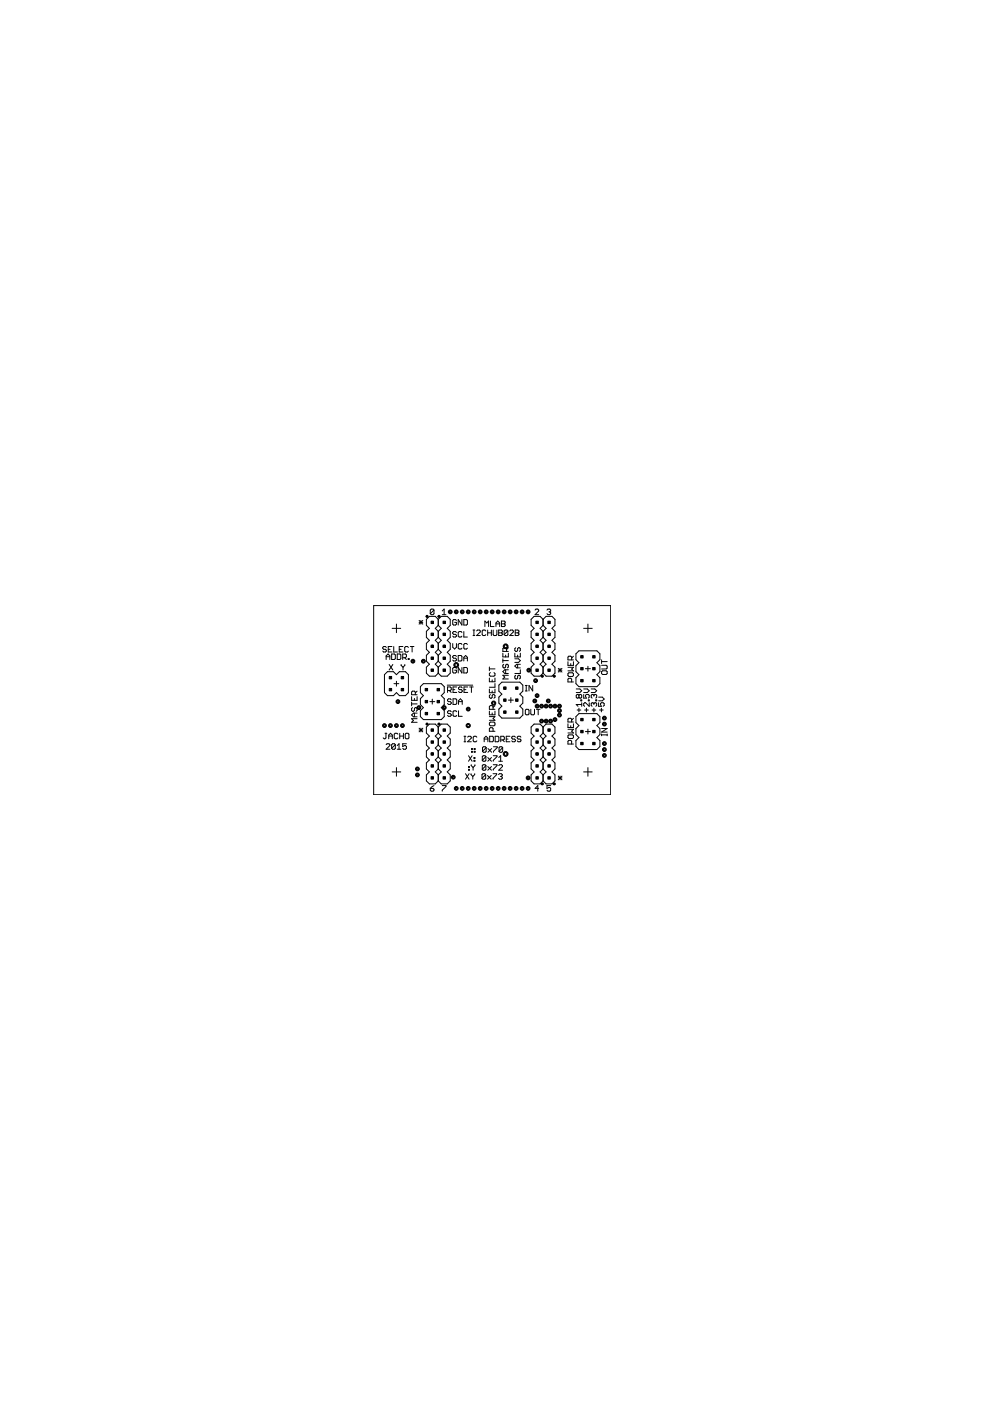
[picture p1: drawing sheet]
<svg xmlns="http://www.w3.org/2000/svg" width="210mm" height="297mm" viewBox="0 0 210 297" stroke-linecap="round" stroke-linejoin="round" font-family="sans-serif">
<g fill="none" stroke="#000" stroke-width=".21">
<path d="M81.9 139.8v-.8l.4-.3 .4 .3v.8M81.9 139.2h.8M81.9 137.3l-.2-.2h-.4l-.1 .2 .1 .4h.4l.2 .2-.2 .3h-.4l-.1-.2M82.3 137.7h.4M83 138.7h.6l.2 .2v.7l-.2 .2h-.6zM83.1 137.1h-.8v1.1h.8M83.1 133.2h1.9M83.5 137.1v1.1h.8M84.1 132.3v1.8M84.2 138.7h.6l.2 .2v.7l-.2 .2h-.6zM84.6 137.7h.4M85.4 139.4h.6l.2-.2v-.3l-.2-.2h-.6v1.1"/>
<path d="M85.4 137.1h-.8v1.1h.8M85.8 139.4l.4 .4M86.6 139.6h.1v.2h-.1zM86.6 137.3l-.2-.2h-.4l-.2 .2v.7l.2 .2h.4l.2-.2M87 137.1h.8M87.4 137.1v1.1M88.9 132h.7M88.9 131.6l.7 .7M89.2 131.6v.7M89.6 131.6l-.7 .7M91.4 137h.5M91.7 136.8v.5"/>
<path d="M92 129.3l-.2-.2h-.4l-.2 .2v.8M92 129.3v.8l-.2 .2h-.4l-.2-.2M92 129.3l-.8 .8M92.9 131.3l-.6-.6h-1.3l-.6 .6v1.3l.6 .6-.6 .7v1.2l.6 .7-.6 .6v1.3l.6 .6-.6 .6v1.3l.6 .6-.6 .7v1.2l.6 .7h1.3l.6-.7M92.9 131.3l.7-.6h1.2l.7 .6v1.3l-.7 .6 .7 .7v1.2l-.7 .7 .7 .6v1.3l-.7 .6 .7 .6v1.3l-.7 .6 .7 .7v1.2l-.7 .7h-1.2l-.7-.7M92.9 131.3v1.3M92.9 133.9v1.2M92.9 136.4v1.3M92.9 138.9v1.3M92.9 132.6l-.6 .6 .6 .7M92.9 135.1l.7 .7-.7 .6M92.9 135.1l-.6 .7 .6 .6"/>
<path d="M92.9 137.7l.7 .6-.7 .6M92.9 137.7l-.6 .6 .6 .6M92.9 132.6l.7 .6-.7 .7M93.8 130.3h.8M93.8 129.5l.4-.4v1.2M93.9 137h.6M94.2 136.8v.5M96 136.4v.8l.4 .4 .4-.4v-.8M96.8 134.1l-.2-.2h-.4l-.2 .2 .2 .4h.4l.2 .2-.2 .4h-.4l-.2-.2M96.8 131.6l-.2-.2h-.4l-.2 .2v.7l.2 .2h.4l.2-.2v-.3h-.4M96.8 139.2l-.2-.2h-.4l-.2 .2 .2 .4h.4l.2 .2-.2 .3h-.4l-.2-.1M97.2 139h.5l.2 .2v.8l-.2 .1h-.5z"/>
<path d="M97.9 131.4v1.1l-.7-1.1v1.1M97.9 134.1l-.2-.2h-.3l-.2 .2v.8l.2 .2h.3l.2-.2M97.9 136.6l-.2-.2h-.3l-.2 .2v.8l.2 .2h.3l.2-.2M98.3 131.4h.6l.2 .2v.7l-.2 .2h-.6zM98.3 133.9v1.2h.8M98.3 139.6h.8M99.1 136.6l-.2-.2h-.4l-.2 .2v.8l.2 .2h.4l.2-.2M100.3 134.7h.4M100.3 133.6h.4M100.5 133.6v1.1M101 133.8l.3-.2h.3l.2 .2v.2l-.8 .7h.8M102.8 132.8v-1.1l.4 .4 .4-.4v1.1"/>
<path d="M103 133.8l-.2-.2h-.4l-.2 .2v.8l.2 .1h.4l.2-.1M103.4 133.6v1.1M103.4 134.2h.8M104 131.7v1.1h.8M104.2 133.6v1.1M104.6 133.6v1l.2 .1h.4l.1-.1v-1M105.2 132.8v-.7l.3-.4 .4 .4v.7M105.2 132.3h.7M105.7 133.6h.6l.2 .2-.2 .4 .2 .4-.2 .1h-.6zM105.7 134.2h.6M106.3 131.7h.6l.2 .2-.2 .4 .2 .4-.2 .1h-.6zM106.3 132.3h.6"/>
<path d="M106.6 138.5v.8h1.2v-.8M106.6 139.7v.7M107.2 138.9v.4M107.4 138.1v-.6l-.2-.2h-.4l-.2 .2v.6h1.2M107.7 133.8l-.2-.2h-.4l-.2 .2v.8M107.7 133.8v.8l-.2 .1h-.4l-.2-.1M107.7 133.8l-.8 .8M107.8 137.3l-.4 .4M108.1 133.8l.2-.2h.3l.2 .2v.2l-.7 .7h.7M109.2 138.5v.8h1.1v-.8M109.2 139.7h.7l.4 .4-.4 .3h-.7M109.2 133.6h.6l.2 .2-.2 .4 .2 .4-.2 .1h-.6z"/>
<path d="M109.2 134.2h.6M109.3 137.3l-.1 .2v.4l.1 .2 .4-.2v-.4l.2-.2 .4 .2v.4l-.2 .2M109.7 138.9v.4M113.5 129.3l.1-.2h.4l.2 .2v.2l-.7 .8h.7M113.6 137h.5M113.9 136.8v.5M115.1 135.1l-.6 .7 .6 .6M115.1 131.3l-.6-.6h-1.3l-.6 .6v1.3l.6 .6-.6 .7v1.2l.6 .7-.6 .6v1.3l.6 .6-.6 .6v1.3l.6 .6-.6 .7v1.2l.6 .7h1.3l.6-.7M115.1 131.3l.7-.6h1.2l.7 .6v1.3l-.7 .6 .7 .7v1.2l-.7 .7 .7 .6v1.3l-.7 .6 .7 .6v1.3l-.7 .6 .7 .7v1.2l-.7 .7h-1.2l-.7-.7M115.1 137.7l.7 .6-.7 .6M115.1 135.1l.7 .7-.7 .6M115.1 137.7l-.6 .6 .6 .6"/>
<path d="M115.1 131.3v1.3M115.1 133.9v1.2M115.1 136.4v1.3M115.1 138.9v1.3M115.1 132.6l.7 .6-.7 .7M115.1 132.6l-.6 .6 .6 .7M116 129.3l.2-.2h.4l.2 .2-.2 .4M116.1 137h.6M116.4 129.7h.2M116.4 136.8v.5M116.6 129.7l.2 .2-.2 .4h-.4l-.2-.2M121.2 139.9v-.6l-.2-.2h-.4l-.2 .2v.6h1.2"/>
<path d="M121.6 139.1l-.4 .4M122.1 138.6l.6-.6h3.9l.6 .6v1.3l-.6 .6 .6 .6v1.3l-.6 .6 .6 .7v1.2l-.6 .7h-3.9l-.6-.7v-1.2l.6-.7-.6-.6v-1.3l.6-.6-.6-.6zM123.7 133.2h1.9M124.7 132.3v1.8M127.6 139.9v.8M81.5 143l.6-.6h1.3l.7 .6 .6-.6h1.3l.6 .6v3.9l-.6 .6h-1.3l-.6-.6-.7 .6h-1.3l-.6-.6zM81.6 155.5h.4M81.8 155.5v.9l-.2 .2-.4-.2M81.9 157.9l.2-.2h.4l.2 .2v.2l-.8 .8h.8M82.4 156.6v-.7l.4-.4 .4 .4v.7M82.4 156.1h.8M82.5 140.9l.8 1.1"/>
<path d="M83.3 140.9l-.8 1.1M83.5 144.9h1.1M83.8 157.9v.8l-.2 .2h-.4l-.2-.2M83.8 157.9l-.2-.2h-.4l-.2 .2v.8M83.8 157.9l-.8 .8M84.1 144.4v1.1M84.2 158.9h.8M84.2 158.1l.4-.4v1.2M84.4 155.7l-.2-.2h-.4l-.2 .2v.7l.2 .2h.4l.2-.2M84.8 156.1h.7M84.8 155.5v1.1M85 140.9v.2l.4 .4"/>
<path d="M85.4 141.5v.5M85.5 155.5v1.1M85.8 140.9l-.4 .6M85.9 155.7l.2-.2h.4l.2 .2v.7l-.2 .2h-.4l-.2-.2zM86.2 157.7h-.8v.6l.4-.2 .4 .2v.4l-.2 .2h-.4l-.2-.2M87.3 147.7v.8h1.1v-.8M87.3 148.9v.7M87.3 149.2h1.1M87.5 150l-.2 .2v.4l.4 .2 .2-.2v-.4l.3-.2 .2 .2v.4l-.2 .2M87.9 148.1v.4M87.9 151.2v.8M88.1 147.3v-.6l-.2-.2h-.4l-.2 .2v.6h1.1"/>
<path d="M88.4 146.5l-.3 .4M88.4 152.4h-1.1l.4 .4-.4 .3h1.1M88.4 151.2h-.7l-.4 .4 .4 .4h.7M88.9 154.4l.7 .8M88.9 154.8h.7M89.1 145.6l.7-.7h3.8l.6 .7v1.3l-.6 .6 .6 .6v1.3l-.6 .6 .6 .7v1.2l-.6 .7h-3.8l-.7-.7v-1.2l.7-.7-.7-.6v-1.3l.7-.6-.7-.6zM89.2 154.4v.8M89.6 154.4l-.7 .8M91.1 148.8h1.1M91.4 159.9h.5M91.7 148.2v1.1M91.7 159.6v.5"/>
<path d="M92.9 154.2l-.6-.7h-1.3l-.6 .7v1.2l.6 .7-.6 .6v1.3l.6 .6-.6 .6v1.3l.6 .6-.6 .7v1.2l.6 .7-.6 .6v1.3l.6 .6h1.3l.6-.6M92.9 154.2l.7-.7h1.2l.7 .7v1.2l-.7 .7 .7 .6v1.3l-.7 .6 .7 .6v1.3l-.7 .6 .7 .7v1.2l-.7 .7 .7 .6v1.3l-.7 .6h-1.2l-.7-.6M92.9 141.5v1.2M92.9 154.2v1.2M92.9 156.7v1.3M92.9 159.2v1.3M92.9 140.2l.7 .6-.7 .7M92.9 140.2l-.6 .6 .6 .7M92.9 155.4l-.6 .7 .6 .6M92.9 158l.7 .6-.7 .6M92.9 158l-.6 .6 .6 .6M92.9 155.4l.7 .7-.7 .6"/>
<path d="M93.9 159.9h.6M94.2 159.6v.5M94.8 145.3h5.4M94.9 146.4h.6l.2-.2v-.4l-.2-.2h-.6v1.2M95.3 146.4l.4 .4M95.7 148.4l-.2-.2h-.4l-.2 .4 .2 .2h.4l.2 .3-.2 .3h-.4l-.2-.3M95.7 150.9l-.2-.2h-.4l-.2 .2 .2 .4h.4l.2 .2-.2 .4h-.4l-.2-.2M96.1 148.2h.5l.2 .2v.7l-.2 .3h-.5zM96.1 146.2h.3M96.8 141.7l-.2-.2h-.4l-.2 .2v.8l.2 .2h.4l.2-.2v-.4h-.4M96.8 145.6h-.7v1.2h.7M96.8 150.9l-.2-.2h-.4l-.1 .2v.8l.1 .2h.4l.2-.2"/>
<path d="M97.2 149.4v-.8l.4-.4 .4 .4v.8M97.2 150.7v1.2h.8M97.2 148.8h.8M97.9 141.5v1.2l-.7-1.2v1.2M98 145.8l-.2-.2h-.4l-.2 .2 .2 .4h.4l.2 .2-.2 .4h-.4l-.2-.2M98.3 140.1v-.7l.4-.4 .4 .4v.7M98.3 141.5h.6l.2 .2v.8l-.2 .2h-.6zM98.4 146.2h.4M98.4 157.3h.4M98.4 156.1h.4M98.6 156.1v1.2M99.1 156.3l.3-.2h.3l.2 .2v.2l-.8 .8h.8"/>
<path d="M99.2 145.6h-.8v1.2h.8M99.6 145.6h.7M99.9 145.6v1.2M100 158.7h.2v.2h-.2zM100 159.3h.2v.2h-.2zM100.5 158.7h.2v.2h-.2zM100.5 159.3h.2v.2h-.2zM101.1 156.3l-.2-.2h-.4l-.2 .2v.8l.2 .2h.4l.2-.2M102.7 157.3v-.8l.3-.4 .4 .4v.8M102.7 156.7h.7M103.1 158.5v.8l-.2 .2h-.4l-.2-.2M103.1 158.5l-.2-.2h-.4l-.2 .2v.8"/>
<path d="M103.1 158.5l-.8 .8M103.5 158.7l.7 .8M103.8 150.8v.8h1.1v-.8M103.8 141.4v.8M103.8 143.8v.7h1.1v-.7M103.8 146.1v.8h1.1v-.8M103.8 151.9h1.1l-.4 .4 .4 .4h-1.1M103.8 141.8h1.1M103.8 156.1h.6l.2 .2v.8l-.2 .2h-.6zM104 153.1h.7l.2 .2v.4l-.2 .2h-.7l-.2-.2v-.4zM104 142.6l-.2 .2v.4l.2 .2h.7l.2-.2v-.4l-.2-.2M104 147.3l-.2 .2v.3l.4 .2 .2-.2v-.3l.3-.2 .2 .2v.3l-.2 .2"/>
<path d="M104.2 158.7l-.7 .8M104.4 144.1v.4M104.4 146.5v.4M104.4 151.2v.4M104.5 150.4v-.6l-.1-.2h-.4l-.2 .2v.6h1.1M104.5 155v-.5l-.1-.2h-.4l-.2 .2v.5h1.1M104.6 158.3h.8v.2l-.8 .8v.2M104.9 144.9v.8h-1.1M104.9 149.6l-.4 .4M105 156.1h.6l.2 .2v.8l-.2 .2h-.6zM105.8 145.3l.6-.7h3.8l.6 .7v1.2l-.6 .7 .6 .6v1.3l-.6 .6 .6 .6v1.3l-.6 .7h-3.8l-.6-.7v-1.3l.6-.6-.6-.6v-1.3l.6-.6-.6-.7zM106.2 156.9h.5l.2-.2v-.4l-.2-.2h-.5v1.2"/>
<path d="M106.6 156.9l.3 .4M106.6 158.5v.8l-.2 .2h-.4l-.2-.2M106.6 158.5l-.2-.2h-.4l-.2 .2v.8M106.6 158.5l-.8 .8M106.6 140.1h1.2M106.8 140.8l-.2 .2v.4l.2 .2 .4-.2v-.4l.2-.2 .4 .2v.4l-.2 .2M107.2 142v.8M107.3 156.7h.4M107.8 143.2h-1.2l.4 .4-.4 .4h1.2M107.8 142h-.8l-.4 .4 .4 .4h.8M107.8 148.4h1M108.1 156.1h-.8v1.2h.8"/>
<path d="M108.3 147.9v1.1M109.3 156.3l-.2-.2h-.4l-.2 .2 .2 .4h.4l.2 .2-.2 .4h-.4l-.2-.2M109.3 143.2l-.1 .2v.4l.1 .2 .4-.2v-.4l.2-.2 .4 .2v.4l-.2 .2M109.7 140.8v.8M110.3 142v.8h-1.1M110.3 140.8h-.7l-.4 .4 .4 .4h.7M110.4 156.3l-.1-.2h-.4l-.2 .2 .2 .4h.4l.1 .2-.1 .4h-.4l-.2-.2M111.4 146.5h.4M111.4 145.3h.4M111.6 150.4h.4l.2 .2v.8l-.2 .2h-.4l-.2-.2v-.8zM111.6 145.3v1.2M112.5 150.4v1l.3 .2h.3l.2-.2v-1"/>
<path d="M112.9 145.3v1.2l-.7-1.2v1.2M113.6 159.9h.5M113.7 150.4h.8M113.9 159.6v.5M114.1 150.4v1.2M115.1 154.2l-.6-.7h-1.3l-.6 .7v1.2l.6 .7-.6 .6v1.3l.6 .6-.6 .6v1.3l.6 .6-.6 .7v1.2l.6 .7-.6 .6v1.3l.6 .6h1.3l.6-.6M115.1 154.2l.7-.7h1.2l.7 .7v1.2l-.7 .7 .7 .6v1.3l-.7 .6 .7 .6v1.3l-.7 .6 .7 .7v1.2l-.7 .7 .7 .6v1.3l-.7 .6h-1.2l-.7-.6M115.1 155.4l.7 .7-.7 .6M115.1 140.2l.7 .6-.7 .7M115.1 140.2l-.6 .6 .6 .7M115.1 141.5v1.2M115.1 154.2v1.2"/>
<path d="M115.1 156.7v1.3M115.1 159.2v1.3M115.1 158l-.6 .6 .6 .6M115.1 155.4l-.6 .7 .6 .6M115.1 158l.7 .6-.7 .6M116.1 159.9h.6M116.4 159.6v.5M118.4 142.1h.7M118.4 141.7l.7 .8M118.7 141.7v.8M119.1 141.7l-.7 .8M120.4 140.3v.8h1.2v-.8"/>
<path d="M120.4 153.5v.7h1.2v-.7M120.4 154.6h1.2l-.4 .4 .4 .4h-1.2M120.4 141.5h1.2l-.4 .4 .4 .3h-1.2M120.6 142.6h.8l.2 .2v.4l-.2 .2h-.8l-.2-.2v-.4zM120.6 155.8h.8l.2 .2v.4l-.2 .2h-.8l-.2-.2v-.4zM121 140.7v.4M121 153.9v.3M121.2 157.8v-.6l-.2-.2h-.4l-.2 .2v.6h1.2M121.2 144.6v-.6l-.2-.2h-.4l-.2 .2v.6h1.2M121.2 153.1v-.6l-.2-.2h-.4l-.2 .2v.6h1.2M121.6 152.3l-.4 .4M122.2 146.1h.7l.4 .4-.4 .3h-.7"/>
<path d="M122.4 150.5h.7M122.7 151.3h3.9l.6 .6v1.3l-.6 .6 .6 .7v1.2l-.6 .7 .6 .6v1.3l-.6 .6h-3.9l-.6-.6v-1.3l.6-.6-.6-.7v-1.2l.6-.7-.6-.6v-1.3zM122.7 147.4l-.1-.2-.4 .2v.4l.2 .2 .3-.2M122.7 147.4l.2-.2 .4 .2v.4l-.2 .2-.4-.2M122.7 147.4v.4M122.7 150.2v.7M123.1 148.4h.2v.2h-.2zM123.3 149.4h-1.1l.4 .4M123.3 149v.8M123.8 146.1h.7l.4 .4-.4 .3h-.7M123.8 147.2v.8h.5l-.2-.4 .2-.4h.4l.2 .2v.4l-.2 .2M124 150.5h.7"/>
<path d="M124.1 141.8h1.1M124.1 155.1h1.1M124.3 150.2v.7M124.7 141.3v1M124.7 154.6v1M124.7 148.4h.2v.2h-.2zM124.9 149v.8l-.8-.8-.3 .2v.4l.2 .2M125.3 146.1h.8l.4 .4-.4 .3h-.8M125.5 150.5h.8M125.9 147.4l-.2-.2-.4 .2v.4l.2 .2M125.9 147.4l.2-.2 .4 .2v.4l-.2 .2M125.9 149.2l-.2-.2-.4 .2v.4l.2 .2"/>
<path d="M125.9 149.2l.2-.2 .4 .2v.4l-.2 .2M125.9 147.4v.2M125.9 149.2v.2M125.9 150.2v.7M126.3 148.4h.2v.2h-.2zM126.9 147.8h.8l.4 .4-.4 .4h-.8M126.9 149v.8h.6l-.2-.4 .2-.4h.4l.2 .2v.4l-.2 .2M127.1 150.5h.8M127.5 150.2v.7M127.6 155.8h1.1M127.6 142.4l.2-.2h.7l.2 .2v.4l-.2 .2h-.7l-.2-.2zM127.6 141.1h.9l.2 .1v.4l-.2 .2h-.9"/>
<path d="M127.6 155.6v.4M127.6 154.5h1.1l-1.1 .7h1.1M127.6 140.3h1.1M128.7 155.6v.4M83.1 163.7h1.9M84.1 162.8v1.8M91.2 167.2h.6l.2 .3-.2 .2h-.4l-.2-.2zM92 166.6l-.8 .6M92.9 161.8v1.2M92.9 164.3v1.3M92.9 160.5l.7 .6-.7 .7M92.9 160.5l-.6 .6 .6 .7"/>
<path d="M92.9 163l.7 .7-.7 .6M92.9 163l-.6 .7 .6 .6M93.8 166.6h.8v.2l-.8 .7v.2M98.7 164l.8 1.2M99.3 162.5h.2v.2h-.2zM99.3 163.1h.2v.2h-.2zM99.3 160.2l.8 1.2M99.5 164l-.8 1.2M99.9 164l.3 .6M99.9 162.1v.2l.4 .4M100.1 160.2l-.8 1.2M100.2 164.6v.6"/>
<path d="M100.3 162.7v.6M100.5 160.6h.2v.2h-.2zM100.5 161.2h.2v.2h-.2zM100.6 164v.2l-.4 .4M100.7 162.1l-.4 .6M103 164.2l-.2-.2h-.4l-.2 .2v.8M103 164.2v.8l-.2 .2h-.4l-.2-.2M103 164.2l-.8 .8M103 160.4l-.2-.2h-.4l-.1 .2v.8M103 162.3l-.2-.2h-.4l-.1 .2v.8M103 162.3v.8l-.2 .2h-.4l-.1-.2M103 160.4v.8l-.2 .2h-.4l-.1-.2"/>
<path d="M103 162.3l-.7 .8M103 160.4l-.7 .8M103.4 164.4l.7 .8M103.4 162.5l.8 .8M103.4 160.6l.8 .8M104.1 164.4l-.7 .8M104.2 162.5l-.8 .8M104.2 160.6l-.8 .8M104.5 164h.8l-.8 1.2M104.6 160.2h.8v.2l-.8 .8v.2M104.6 162.1h.8v.2l-.8 .8v.2M105.7 164.2l.2-.2h.4l.2 .2-.2 .4"/>
<path d="M105.7 160.6l.5-.4v1.2M105.7 162.3l.2-.2h.4l.2 .2v.2l-.8 .8h.8M105.7 161.4h.8M106.1 164.6h.2M106.3 164.6l.2 .2-.2 .4h-.4l-.2-.2M114.2 167.2h-.7l.5-.6v1.1M115.1 161.8v1.2M115.1 164.3v1.3M115.1 160.5l.7 .6-.7 .7M115.1 163l-.6 .7 .6 .6M115.1 160.5l-.6 .6 .6 .7M115.1 163l.7 .7-.7 .6"/>
<path d="M116.8 166.6h-.8v.6l.4-.2 .4 .2v.3l-.2 .2h-.4l-.2-.2M118.4 164.5l.7 .8M118.4 164.9h.7M118.7 164.5v.8M119.1 164.5l-.7 .8M123.7 163.7h1.9M124.7 162.8v1.8"/>
</g>
<g fill="#000" stroke="#000" stroke-width=".21">
<path d="M90.4 130.5h.3l.1 .3h-.4l-.1-.1 .3-.1-.1 .2-.2-.1z" fill-rule="evenodd"/>
<path d="M92.9 130.5h.3l.1 .3h-.4v-.1l.3-.1-.2 .1h-.1z" fill-rule="evenodd"/>
<path d="M90.4 153.4h.4l-.1 .3h-.3l-.1-.2h.3l-.1 .1-.2-.1z" fill-rule="evenodd"/>
<path d="M92.9 153.4h.4l-.1 .3h-.3v-.2h.3l-.2 .1-.1-.1z" fill-rule="evenodd"/>
<path d="M114.8 143.2h.3l.1 .2-.3 .2-.1-.2 .3-.1-.1 .2z" fill-rule="evenodd"/>
<path d="M117.3 143.2h.3l.1 .2-.2 .2-.2-.2 .3-.1-.1 .2-.2-.1z" fill-rule="evenodd"/>
<path d="M114.8 166.1l.3-.1 .1 .3h-.4v-.1h.3l-.1 .1-.2-.1z" fill-rule="evenodd"/>
<path d="M117.3 166.1l.3-.1 .1 .3h-.4v-.1h.3l-.1 .1-.2-.1z" fill-rule="evenodd"/>
<circle cx="100.5" cy="167.2" r=".4"/>
</g>
<g fill="#000" stroke="#000" stroke-width=".21">
<path d="M91.4 134.2h.5v.5h-.5zM91.4 131.7h.5v.5h-.5zM91.4 136.8h.5v.5h-.5zM91.4 139.3h.5v.5h-.5zM93.9 134.2h.5v.5h-.5zM93.9 131.7h.5v.5h-.5zM93.9 136.8h.5v.5h-.5zM93.9 139.3h.5v.5h-.5zM113.6 139.3h.5v.5h-.5zM113.6 136.8h.5v.5h-.5zM113.6 131.7h.5v.5h-.5zM113.6 134.2h.5v.5h-.5z"/>
<path d="M116.2 139.3h.5v.5h-.5zM116.2 136.8h.5v.5h-.5zM116.2 131.7h.5v.5h-.5zM116.2 134.2h.5v.5h-.5zM123.1 139h.5v.5h-.5zM125.7 139h.5v.5h-.5zM82.5 146h.5v.5h-.5zM82.5 143.4h.5v.5h-.5zM85.1 146h.5v.5h-.5zM85.1 143.4h.5v.5h-.5zM90.1 151h.6v.6h-.6zM90.1 148.5h.6v.5h-.6z"/>
<path d="M90.1 146h.6v.5h-.6zM91.4 141.8h.5v.5h-.5zM91.4 157.1h.5v.5h-.5zM91.4 154.5h.5v.5h-.5zM91.4 159.6h.5v.5h-.5zM92.7 148.5h.5v.5h-.5zM92.7 151h.5v.6h-.5zM92.7 146h.5v.5h-.5zM93.9 141.8h.5v.5h-.5zM93.9 157.1h.5v.5h-.5zM93.9 154.5h.5v.5h-.5zM93.9 159.6h.5v.5h-.5z"/>
<path d="M106.8 148.2h.5v.5h-.5zM106.8 145.6h.5v.6h-.5zM106.8 150.7h.5v.5h-.5zM109.3 145.6h.5v.6h-.5zM109.3 148.2h.5v.5h-.5zM109.3 150.7h.5v.5h-.5zM113.6 141.8h.5v.5h-.5zM113.6 159.6h.5v.5h-.5zM113.6 154.5h.5v.5h-.5zM113.6 157.1h.5v.5h-.5zM116.2 141.8h.5v.5h-.5zM116.2 159.6h.5v.5h-.5z"/>
<path d="M116.2 154.5h.5v.5h-.5zM116.2 157.1h.5v.5h-.5zM123.1 154.9h.5v.5h-.5zM123.1 152.3h.5v.5h-.5zM123.1 157.4h.5v.5h-.5zM123.1 141.5h.5v.5h-.5zM123.1 144.1h.5v.5h-.5zM125.7 152.3h.5v.5h-.5zM125.7 154.9h.5v.5h-.5zM125.7 157.4h.5v.5h-.5zM125.7 141.5h.5v.5h-.5zM125.7 144.1h.5v.5h-.5z"/>
<path d="M91.4 164.7h.5v.5h-.5zM91.4 162.1h.5v.5h-.5zM93.9 164.7h.5v.5h-.5zM93.9 162.1h.5v.5h-.5zM113.6 162.1h.5v.5h-.5zM113.6 164.7h.5v.5h-.5zM116.2 162.1h.5v.5h-.5zM116.2 164.7h.5v.5h-.5z"/>
</g>
<circle cx="100.5" cy="167.2" r=".19" fill="#fff" stroke="#000" stroke-width=".21"/>
<circle cx="101.8" cy="167.2" r=".4" fill="#000" stroke="#000" stroke-width=".21"/>
<circle cx="101.8" cy="167.2" r=".19" fill="#fff" stroke="#000" stroke-width=".21"/>
<circle cx="103.1" cy="167.2" r=".4" fill="#000" stroke="#000" stroke-width=".21"/>
<circle cx="103.1" cy="167.2" r=".19" fill="#fff" stroke="#000" stroke-width=".21"/>
<circle cx="104.4" cy="167.2" r=".4" fill="#000" stroke="#000" stroke-width=".21"/>
<circle cx="104.4" cy="167.2" r=".19" fill="#fff" stroke="#000" stroke-width=".21"/>
<circle cx="105.6" cy="167.2" r=".4" fill="#000" stroke="#000" stroke-width=".21"/>
<circle cx="105.6" cy="167.2" r=".19" fill="#fff" stroke="#000" stroke-width=".21"/>
<circle cx="106.9" cy="167.2" r=".4" fill="#000" stroke="#000" stroke-width=".21"/>
<circle cx="106.9" cy="167.2" r=".19" fill="#fff" stroke="#000" stroke-width=".21"/>
<circle cx="128.1" cy="157.6" r=".4" fill="#000" stroke="#000" stroke-width=".21"/>
<circle cx="128.1" cy="157.6" r=".19" fill="#fff" stroke="#000" stroke-width=".21"/>
<circle cx="128.1" cy="158.9" r=".4" fill="#000" stroke="#000" stroke-width=".21"/>
<circle cx="128.1" cy="158.9" r=".19" fill="#fff" stroke="#000" stroke-width=".21"/>
<circle cx="128.1" cy="160.2" r=".4" fill="#000" stroke="#000" stroke-width=".21"/>
<circle cx="128.1" cy="160.2" r=".19" fill="#fff" stroke="#000" stroke-width=".21"/>
<circle cx="128.1" cy="153.5" r=".4" fill="#000" stroke="#000" stroke-width=".21"/>
<circle cx="128.1" cy="153.5" r=".19" fill="#fff" stroke="#000" stroke-width=".21"/>
<circle cx="128.1" cy="152.3" r=".4" fill="#000" stroke="#000" stroke-width=".21"/>
<circle cx="128.1" cy="152.3" r=".19" fill="#fff" stroke="#000" stroke-width=".21"/>
<circle cx="104.4" cy="129.7" r=".4" fill="#000" stroke="#000" stroke-width=".21"/>
<circle cx="104.4" cy="129.7" r=".19" fill="#fff" stroke="#000" stroke-width=".21"/>
<circle cx="105.6" cy="129.7" r=".4" fill="#000" stroke="#000" stroke-width=".21"/>
<circle cx="105.6" cy="129.7" r=".19" fill="#fff" stroke="#000" stroke-width=".21"/>
<circle cx="106.9" cy="129.7" r=".4" fill="#000" stroke="#000" stroke-width=".21"/>
<circle cx="106.9" cy="129.7" r=".19" fill="#fff" stroke="#000" stroke-width=".21"/>
<circle cx="108.2" cy="129.7" r=".4" fill="#000" stroke="#000" stroke-width=".21"/>
<circle cx="108.2" cy="129.7" r=".19" fill="#fff" stroke="#000" stroke-width=".21"/>
<circle cx="109.4" cy="129.7" r=".4" fill="#000" stroke="#000" stroke-width=".21"/>
<circle cx="109.4" cy="129.7" r=".19" fill="#fff" stroke="#000" stroke-width=".21"/>
<circle cx="110.7" cy="129.7" r=".4" fill="#000" stroke="#000" stroke-width=".21"/>
<circle cx="110.7" cy="129.7" r=".19" fill="#fff" stroke="#000" stroke-width=".21"/>
<circle cx="112" cy="129.7" r=".4" fill="#000" stroke="#000" stroke-width=".21"/>
<circle cx="112" cy="129.7" r=".19" fill="#fff" stroke="#000" stroke-width=".21"/>
<circle cx="103.1" cy="129.7" r=".4" fill="#000" stroke="#000" stroke-width=".21"/>
<circle cx="103.1" cy="129.7" r=".19" fill="#fff" stroke="#000" stroke-width=".21"/>
<circle cx="101.8" cy="129.7" r=".4" fill="#000" stroke="#000" stroke-width=".21"/>
<circle cx="101.8" cy="129.7" r=".19" fill="#fff" stroke="#000" stroke-width=".21"/>
<circle cx="100.5" cy="129.7" r=".4" fill="#000" stroke="#000" stroke-width=".21"/>
<circle cx="100.5" cy="129.7" r=".19" fill="#fff" stroke="#000" stroke-width=".21"/>
<circle cx="99.3" cy="129.7" r=".4" fill="#000" stroke="#000" stroke-width=".21"/>
<circle cx="99.3" cy="129.7" r=".19" fill="#fff" stroke="#000" stroke-width=".21"/>
<circle cx="98" cy="129.7" r=".4" fill="#000" stroke="#000" stroke-width=".21"/>
<circle cx="98" cy="129.7" r=".19" fill="#fff" stroke="#000" stroke-width=".21"/>
<circle cx="96.7" cy="129.7" r=".4" fill="#000" stroke="#000" stroke-width=".21"/>
<circle cx="96.7" cy="129.7" r=".19" fill="#fff" stroke="#000" stroke-width=".21"/>
<circle cx="95.5" cy="129.7" r=".4" fill="#000" stroke="#000" stroke-width=".21"/>
<circle cx="95.5" cy="129.7" r=".19" fill="#fff" stroke="#000" stroke-width=".21"/>
<circle cx="108.2" cy="167.2" r=".4" fill="#000" stroke="#000" stroke-width=".21"/>
<circle cx="108.2" cy="167.2" r=".19" fill="#fff" stroke="#000" stroke-width=".21"/>
<circle cx="109.4" cy="167.2" r=".4" fill="#000" stroke="#000" stroke-width=".21"/>
<circle cx="109.4" cy="167.2" r=".19" fill="#fff" stroke="#000" stroke-width=".21"/>
<circle cx="110.7" cy="167.2" r=".4" fill="#000" stroke="#000" stroke-width=".21"/>
<circle cx="110.7" cy="167.2" r=".19" fill="#fff" stroke="#000" stroke-width=".21"/>
<circle cx="112" cy="167.2" r=".4" fill="#000" stroke="#000" stroke-width=".21"/>
<circle cx="112" cy="167.2" r=".19" fill="#fff" stroke="#000" stroke-width=".21"/>
<circle cx="99.3" cy="167.2" r=".4" fill="#000" stroke="#000" stroke-width=".21"/>
<circle cx="99.3" cy="167.2" r=".19" fill="#fff" stroke="#000" stroke-width=".21"/>
<circle cx="98" cy="167.2" r=".4" fill="#000" stroke="#000" stroke-width=".21"/>
<circle cx="98" cy="167.2" r=".19" fill="#fff" stroke="#000" stroke-width=".21"/>
<circle cx="96.7" cy="167.2" r=".4" fill="#000" stroke="#000" stroke-width=".21"/>
<circle cx="96.7" cy="167.2" r=".19" fill="#fff" stroke="#000" stroke-width=".21"/>
<circle cx="88.5" cy="163" r=".4" fill="#000" stroke="#000" stroke-width=".21"/>
<circle cx="88.5" cy="163" r=".19" fill="#fff" stroke="#000" stroke-width=".21"/>
<circle cx="88.5" cy="164.3" r=".4" fill="#000" stroke="#000" stroke-width=".21"/>
<circle cx="88.5" cy="164.3" r=".19" fill="#fff" stroke="#000" stroke-width=".21"/>
<circle cx="84.4" cy="148.8" r=".4" fill="#000" stroke="#000" stroke-width=".21"/>
<circle cx="84.4" cy="148.8" r=".19" fill="#fff" stroke="#000" stroke-width=".21"/>
<circle cx="88.8" cy="150" r=".4" fill="#000" stroke="#000" stroke-width=".21"/>
<circle cx="88.8" cy="150" r=".19" fill="#fff" stroke="#000" stroke-width=".21"/>
<circle cx="94.2" cy="150" r=".4" fill="#000" stroke="#000" stroke-width=".21"/>
<circle cx="94.2" cy="150" r=".19" fill="#fff" stroke="#000" stroke-width=".21"/>
<circle cx="81.5" cy="153.8" r=".4" fill="#000" stroke="#000" stroke-width=".21"/>
<circle cx="81.5" cy="153.8" r=".19" fill="#fff" stroke="#000" stroke-width=".21"/>
<circle cx="82.8" cy="153.8" r=".4" fill="#000" stroke="#000" stroke-width=".21"/>
<circle cx="82.8" cy="153.8" r=".19" fill="#fff" stroke="#000" stroke-width=".21"/>
<circle cx="84.1" cy="153.8" r=".4" fill="#000" stroke="#000" stroke-width=".21"/>
<circle cx="84.1" cy="153.8" r=".19" fill="#fff" stroke="#000" stroke-width=".21"/>
<circle cx="85.3" cy="153.8" r=".4" fill="#000" stroke="#000" stroke-width=".21"/>
<circle cx="85.3" cy="153.8" r=".19" fill="#fff" stroke="#000" stroke-width=".21"/>
<circle cx="113.6" cy="144.3" r=".4" fill="#000" stroke="#000" stroke-width=".21"/>
<circle cx="113.6" cy="144.3" r=".19" fill="#fff" stroke="#000" stroke-width=".21"/>
<circle cx="113.9" cy="147.5" r=".4" fill="#000" stroke="#000" stroke-width=".21"/>
<circle cx="113.9" cy="147.5" r=".19" fill="#fff" stroke="#000" stroke-width=".21"/>
<circle cx="87.5" cy="140.2" r=".4" fill="#000" stroke="#000" stroke-width=".21"/>
<circle cx="87.5" cy="140.2" r=".19" fill="#fff" stroke="#000" stroke-width=".21"/>
<circle cx="89.8" cy="140.2" r=".4" fill="#000" stroke="#000" stroke-width=".21"/>
<circle cx="89.8" cy="140.2" r=".19" fill="#fff" stroke="#000" stroke-width=".21"/>
<circle cx="113.4" cy="148.6" r=".4" fill="#000" stroke="#000" stroke-width=".21"/>
<circle cx="113.4" cy="148.6" r=".19" fill="#fff" stroke="#000" stroke-width=".21"/>
<circle cx="116.2" cy="148.6" r=".4" fill="#000" stroke="#000" stroke-width=".21"/>
<circle cx="116.2" cy="148.6" r=".19" fill="#fff" stroke="#000" stroke-width=".21"/>
<circle cx="99.3" cy="150.3" r=".4" fill="#000" stroke="#000" stroke-width=".21"/>
<circle cx="99.3" cy="150.3" r=".19" fill="#fff" stroke="#000" stroke-width=".21"/>
<circle cx="117.7" cy="152.6" r=".4" fill="#000" stroke="#000" stroke-width=".21"/>
<circle cx="117.7" cy="152.6" r=".19" fill="#fff" stroke="#000" stroke-width=".21"/>
<circle cx="118.6" cy="151.6" r=".4" fill="#000" stroke="#000" stroke-width=".21"/>
<circle cx="118.6" cy="151.6" r=".19" fill="#fff" stroke="#000" stroke-width=".21"/>
<circle cx="118.6" cy="150.7" r=".4" fill="#000" stroke="#000" stroke-width=".21"/>
<circle cx="118.6" cy="150.7" r=".19" fill="#fff" stroke="#000" stroke-width=".21"/>
<circle cx="118.6" cy="149.7" r=".4" fill="#000" stroke="#000" stroke-width=".21"/>
<circle cx="118.6" cy="149.7" r=".19" fill="#fff" stroke="#000" stroke-width=".21"/>
<circle cx="117.7" cy="149.7" r=".4" fill="#000" stroke="#000" stroke-width=".21"/>
<circle cx="117.7" cy="149.7" r=".19" fill="#fff" stroke="#000" stroke-width=".21"/>
<circle cx="116.7" cy="149.7" r=".4" fill="#000" stroke="#000" stroke-width=".21"/>
<circle cx="116.7" cy="149.7" r=".19" fill="#fff" stroke="#000" stroke-width=".21"/>
<circle cx="115.8" cy="149.7" r=".4" fill="#000" stroke="#000" stroke-width=".21"/>
<circle cx="115.8" cy="149.7" r=".19" fill="#fff" stroke="#000" stroke-width=".21"/>
<circle cx="114.8" cy="149.7" r=".4" fill="#000" stroke="#000" stroke-width=".21"/>
<circle cx="114.8" cy="149.7" r=".19" fill="#fff" stroke="#000" stroke-width=".21"/>
<circle cx="113.9" cy="149.7" r=".4" fill="#000" stroke="#000" stroke-width=".21"/>
<circle cx="113.9" cy="149.7" r=".19" fill="#fff" stroke="#000" stroke-width=".21"/>
<circle cx="116.7" cy="152.9" r=".4" fill="#000" stroke="#000" stroke-width=".21"/>
<circle cx="116.7" cy="152.9" r=".19" fill="#fff" stroke="#000" stroke-width=".21"/>
<circle cx="114.8" cy="152.9" r=".4" fill="#000" stroke="#000" stroke-width=".21"/>
<circle cx="114.8" cy="152.9" r=".19" fill="#fff" stroke="#000" stroke-width=".21"/>
<circle cx="115.8" cy="152.9" r=".4" fill="#000" stroke="#000" stroke-width=".21"/>
<circle cx="115.8" cy="152.9" r=".19" fill="#fff" stroke="#000" stroke-width=".21"/>
<circle cx="104.7" cy="149.1" r=".44" fill="#000" stroke="#000" stroke-width=".21"/>
<circle cx="104.7" cy="149.1" r=".25" fill="#fff" stroke="#000" stroke-width=".21"/>
<circle cx="99.3" cy="153.8" r=".44" fill="#000" stroke="#000" stroke-width=".21"/>
<circle cx="99.3" cy="153.8" r=".25" fill="#fff" stroke="#000" stroke-width=".21"/>
<circle cx="96.7" cy="141" r=".51" fill="#000" stroke="#000" stroke-width=".21"/>
<circle cx="96.7" cy="141" r=".3" fill="#fff" stroke="#000" stroke-width=".21"/>
<circle cx="96.1" cy="164.8" r=".4" fill="#000" stroke="#000" stroke-width=".21"/>
<circle cx="96.1" cy="164.8" r=".19" fill="#fff" stroke="#000" stroke-width=".21"/>
<circle cx="112" cy="164.9" r=".4" fill="#000" stroke="#000" stroke-width=".21"/>
<circle cx="112" cy="164.9" r=".19" fill="#fff" stroke="#000" stroke-width=".21"/>
<circle cx="112.1" cy="142.1" r=".4" fill="#000" stroke="#000" stroke-width=".21"/>
<circle cx="112.1" cy="142.1" r=".19" fill="#fff" stroke="#000" stroke-width=".21"/>
<circle cx="107.2" cy="137" r=".51" fill="#000" stroke="#000" stroke-width=".21"/>
<circle cx="107.2" cy="137" r=".3" fill="#fff" stroke="#000" stroke-width=".21"/>
<circle cx="107.2" cy="159.9" r=".51" fill="#000" stroke="#000" stroke-width=".21"/>
<circle cx="107.2" cy="159.9" r=".3" fill="#fff" stroke="#000" stroke-width=".21"/>
<path d="M79.2 128.4h50.3v40.1h-50.3z" fill="none" stroke="#000" stroke-width=".21"/>
</svg>
